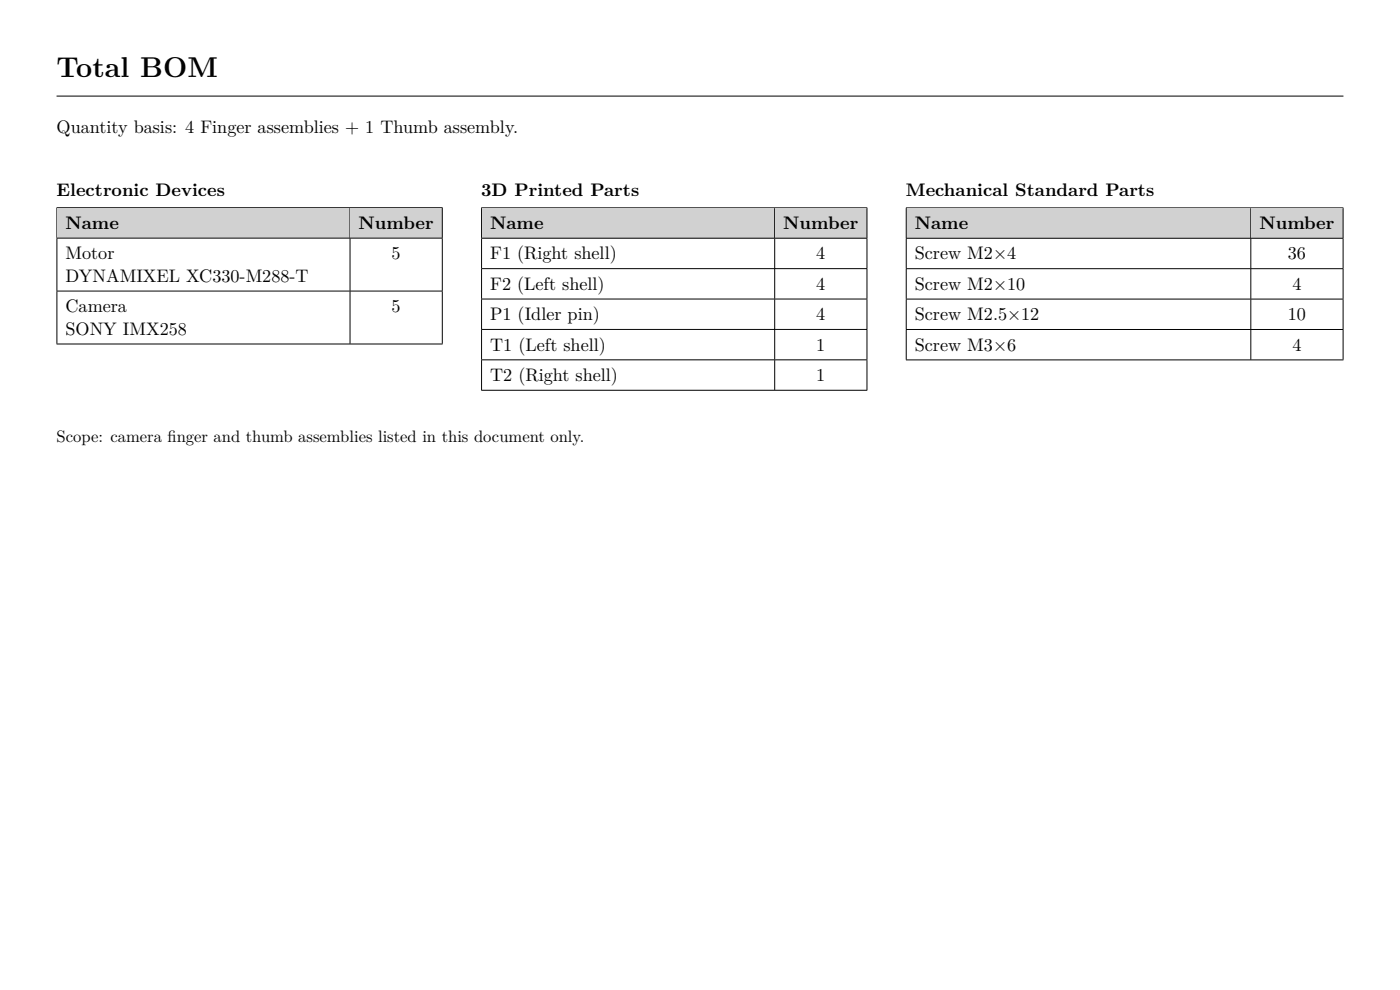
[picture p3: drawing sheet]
<svg xmlns="http://www.w3.org/2000/svg" width="297mm" height="210mm" viewBox="0 0 297 210" stroke-linecap="round" stroke-linejoin="round" font-family="sans-serif">
<defs><g id="words">
<text font-size="6.1" x="12" y="16.2">Total BOM</text>
<g font-size="3.8">
<text x="12" y="28.2">Quantity basis: 4 Finger assemblies + 1 Thumb assembly.</text>
<text x="12" y="41.6">Electronic Devices</text>
<text x="102.1" y="41.6">3D Printed Parts</text>
<text x="192.2" y="41.6">Mechanical Standard Parts</text>
<text x="13.9" y="48.5">Name</text>
<text x="76.1" y="48.5">Number</text>
<text x="104" y="48.6">Name</text>
<text x="166.2" y="48.6">Number</text>
<text x="194.1" y="48.6">Name</text>
<text x="267.2" y="48.6">Number</text>
<text x="13.9" y="55">Motor</text>
<text x="13.9" y="59.8">DYNAMIXEL XC330-M288-T</text>
<text x="83.1" y="55">5</text>
<text x="104" y="55">F1 (Right shell)</text>
<text x="173.2" y="55">4</text>
<text x="194.1" y="55">Screw M2×4</text>
<text x="273.2" y="55">36</text>
<text x="104" y="61.5">F2 (Left shell)</text>
<text x="173.2" y="61.5">4</text>
<text x="194.1" y="61.5">Screw M2×10</text>
<text x="274.2" y="61.5">4</text>
<text x="13.9" y="66.2">Camera</text>
<text x="13.9" y="71">SONY IMX258</text>
<text x="83.1" y="66.2">5</text>
<text x="104" y="67.9">P1 (Idler pin)</text>
<text x="173.2" y="67.9">4</text>
<text x="194.1" y="67.9">Screw M2.5×12</text>
<text x="273.2" y="67.9">10</text>
<text x="104" y="74.4">T1 (Left shell)</text>
<text x="173.2" y="74.4">1</text>
<text x="194.1" y="74.4">Screw M3×6</text>
<text x="274.2" y="74.4">4</text>
<text x="104" y="80.8">T2 (Right shell)</text>
<text x="173.2" y="80.8">1</text>
</g>
<g font-size="3.5">
<text x="12" y="93.7">Scope: camera f</text>
<text x="35.5" y="93.7">inger and thumb assemblies listed in this document only.</text>
</g>
</g></defs>
<path d="M12 20.4h273M12 44.1h81.9M12.1 44.1v6.3" fill="none" stroke="#000" stroke-width=".21"/>
<path d="M12.1 44.1h62.1v6.3h-62.1z" fill="#d1d1d1"/>
<path d="M74.3 44.1v6.3" fill="none" stroke="#000" stroke-width=".21"/>
<path d="M74.3 44.1h19.5v6.3h-19.5z" fill="#d1d1d1"/>
<path d="M12 50.5h81.9M12.1 50.6v11.1M74.3 50.6v11.1M93.8 44.1v6.3M93.8 50.6v11.1M102.1 44.1h81.9M102.2 44.2v6.3M12 61.7h81.9M12 73h81.9M12.1 61.8v11.1M74.3 61.8v11.1M93.8 61.8v11.1" fill="none" stroke="#000" stroke-width=".21"/>
<path d="M102.2 44.2h62.1v6.3h-62.1z" fill="#d1d1d1"/>
<path d="M164.3 44.2v6.3" fill="none" stroke="#000" stroke-width=".21"/>
<path d="M164.4 44.2h19.5v6.3h-19.5z" fill="#d1d1d1"/>
<g fill="none" stroke="#000" stroke-width=".21">
<path d="M102.1 50.5h81.9M102.1 57h81.9M102.2 50.6v6.3M102.2 57.1v6.3M164.3 50.6v6.3M164.3 57.1v6.3M183.9 44.2v6.3M183.9 50.6v6.3M183.9 57.1v6.3M192.2 44.1h92.8M192.3 44.2v6.3M102.1 63.4h81.9"/>
<path d="M102.1 69.9h81.9M102.1 76.3h81.9M102.2 63.5v6.3M102.2 70v6.3M102.2 76.4v6.3M164.3 63.5v6.3M164.3 70v6.3M164.3 76.4v6.3M183.9 63.5v6.3M183.9 70v6.3M183.9 76.4v6.3M102.1 82.8h81.9"/>
</g>
<path d="M192.3 44.2h73v6.3h-73z" fill="#d1d1d1"/>
<path d="M265.4 44.2v6.3" fill="none" stroke="#000" stroke-width=".21"/>
<path d="M265.4 44.2h19.5v6.3h-19.5z" fill="#d1d1d1"/>
<g fill="none" stroke="#000" stroke-width=".21">
<path d="M192.2 50.5h92.8M192.2 57h92.8M192.3 50.6v6.3M192.3 57.1v6.3M265.4 50.6v6.3M265.4 57.1v6.3M284.9 44.2v6.3M284.9 50.6v6.3M284.9 57.1v6.3M192.2 63.4h92.8M192.2 69.9h92.8M192.2 76.3h92.8"/>
<path d="M192.3 63.5v6.3M192.3 70v6.3M265.4 63.5v6.3M265.4 70v6.3M284.9 63.5v6.3M284.9 70v6.3"/>
</g>
<use href="#words"/>
</svg>
